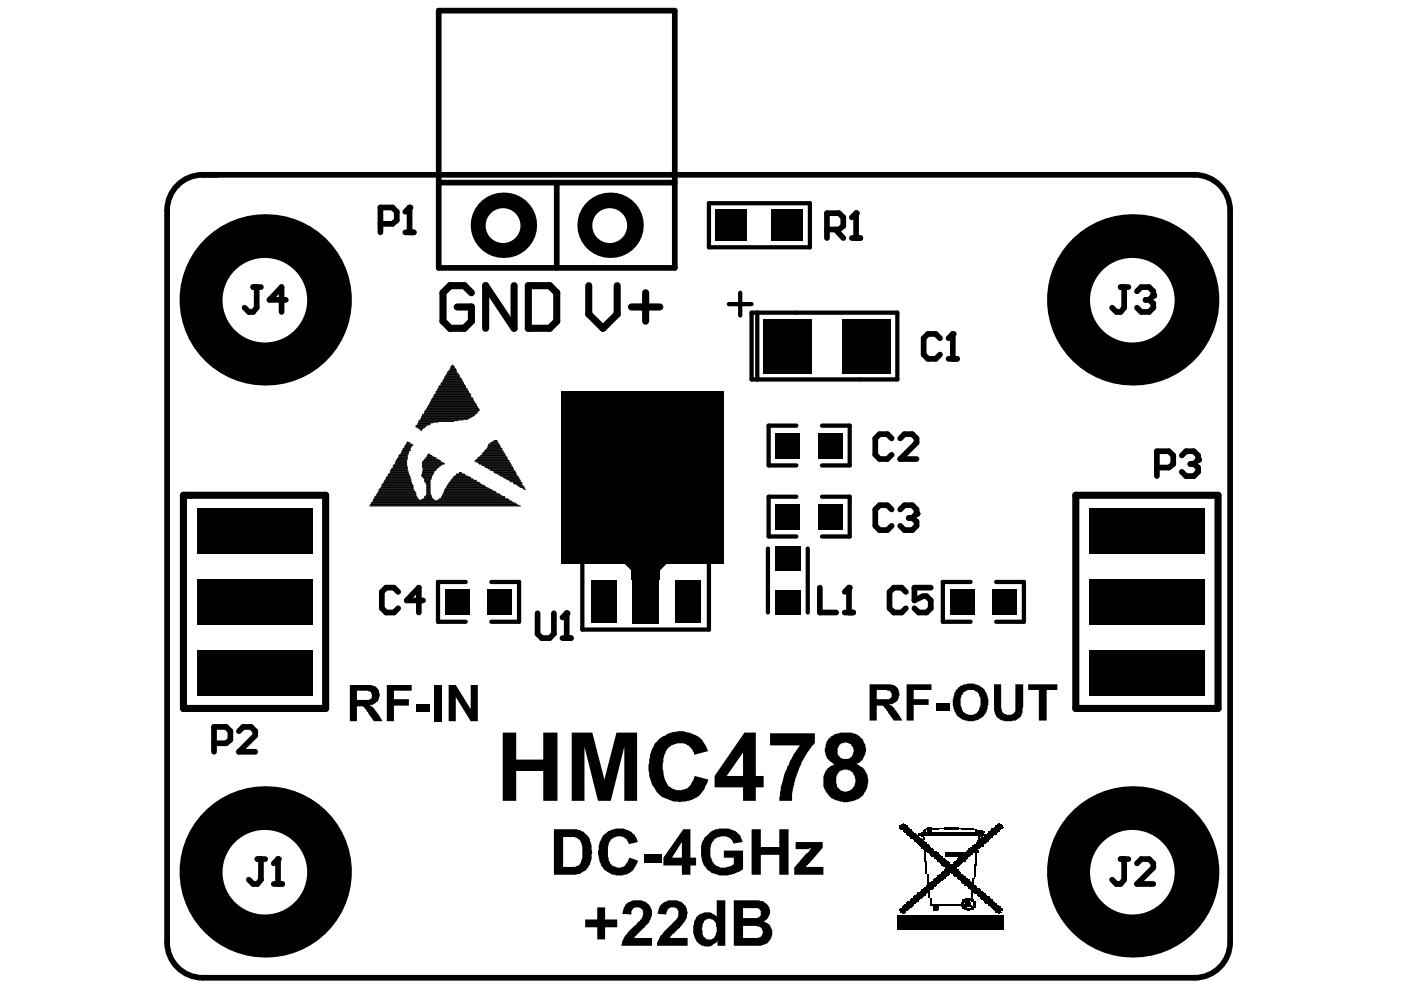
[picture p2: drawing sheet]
<svg xmlns="http://www.w3.org/2000/svg" width="297mm" height="210mm" viewBox="0 0 297 210" stroke-linecap="round" stroke-linejoin="round" font-family="sans-serif">
<path d="M37.3 39.7a7.5 7.5 0 0 1 5.7-2.6h210.3a7.5 7.5 0 0 1 7.5 7.5v155.2a7.5 7.5 0 0 1-7.5 7.5h-210.3a7.5 7.5 0 0 1-7.6-7.5v-155.2a7.5 7.5 0 0 1 1.9-4.9z" fill="none" stroke="#000" stroke-width="1.2"/>
<g fill="#fff">
<circle cx="181" cy="81.3" r=".98"/>
<circle cx="186.7" cy="81.3" r=".98"/>
<circle cx="186.6" cy="65.3" r=".98"/>
<circle cx="180.8" cy="65.3" r=".98"/>
<circle cx="191.2" cy="76.5" r=".98"/>
<circle cx="191.2" cy="70.7" r=".98"/>
<circle cx="182.2" cy="106.7" r=".98"/>
<circle cx="182.2" cy="91.7" r=".98"/>
<circle cx="182.2" cy="97.4" r=".98"/>
<circle cx="121.1" cy="107.9" r=".98"/>
<circle cx="128.7" cy="107.9" r=".98"/>
<circle cx="136.2" cy="107.9" r=".98"/>
<circle cx="143.7" cy="107.9" r=".98"/>
<circle cx="151.3" cy="107.9" r=".98"/>
<circle cx="151.3" cy="100.4" r=".98"/>
<circle cx="143.7" cy="100.4" r=".98"/>
<circle cx="136.2" cy="100.4" r=".98"/>
<circle cx="128.7" cy="100.4" r=".98"/>
<circle cx="121.1" cy="100.4" r=".98"/>
<circle cx="151.3" cy="92.9" r=".98"/>
<circle cx="143.7" cy="92.9" r=".98"/>
<circle cx="136.2" cy="92.9" r=".98"/>
<circle cx="128.7" cy="92.9" r=".98"/>
<circle cx="121.1" cy="92.9" r=".98"/>
<circle cx="151.3" cy="85.3" r=".98"/>
<circle cx="143.7" cy="85.3" r=".98"/>
<circle cx="136.2" cy="85.3" r=".98"/>
<circle cx="128.7" cy="85.3" r=".98"/>
<circle cx="121.1" cy="85.3" r=".98"/>
<circle cx="136.1" cy="140" r=".98"/>
<circle cx="166.2" cy="140" r=".98"/>
<circle cx="75.8" cy="140" r=".98"/>
<circle cx="83.3" cy="140" r=".98"/>
<circle cx="90.8" cy="140" r=".98"/>
<circle cx="98.4" cy="140" r=".98"/>
<circle cx="105.9" cy="140" r=".98"/>
<circle cx="113.4" cy="140" r=".98"/>
<circle cx="121" cy="140" r=".98"/>
<circle cx="128.5" cy="140" r=".98"/>
<circle cx="143.6" cy="140" r=".98"/>
<circle cx="151.1" cy="140" r=".98"/>
<circle cx="158.7" cy="140" r=".98"/>
<circle cx="173.7" cy="140" r=".98"/>
<circle cx="181.3" cy="140" r=".98"/>
<circle cx="188.8" cy="140" r=".98"/>
<circle cx="196.4" cy="140" r=".98"/>
<circle cx="203.9" cy="140" r=".98"/>
<circle cx="211.4" cy="140" r=".98"/>
<circle cx="234" cy="140" r=".98"/>
<circle cx="226.5" cy="140" r=".98"/>
<circle cx="219" cy="140" r=".98"/>
<circle cx="249.1" cy="140" r=".98"/>
<circle cx="241.6" cy="140" r=".98"/>
<circle cx="68.2" cy="140" r=".98"/>
<circle cx="60.7" cy="140" r=".98"/>
<circle cx="53.1" cy="140" r=".98"/>
<circle cx="45.6" cy="140" r=".98"/>
<circle cx="45.6" cy="115.6" r=".98"/>
<circle cx="53.1" cy="115.6" r=".98"/>
<circle cx="60.7" cy="115.6" r=".98"/>
<circle cx="68.2" cy="115.6" r=".98"/>
<circle cx="241.6" cy="115.6" r=".98"/>
<circle cx="249.1" cy="115.6" r=".98"/>
<circle cx="219" cy="115.6" r=".98"/>
<circle cx="226.5" cy="115.6" r=".98"/>
<circle cx="234" cy="115.6" r=".98"/>
<circle cx="211.4" cy="115.6" r=".98"/>
<circle cx="203.9" cy="115.6" r=".98"/>
<circle cx="196.4" cy="115.6" r=".98"/>
<circle cx="188.8" cy="115.6" r=".98"/>
<circle cx="181.3" cy="115.6" r=".98"/>
<circle cx="173.7" cy="115.6" r=".98"/>
<circle cx="151.1" cy="115.6" r=".98"/>
<circle cx="143.6" cy="115.6" r=".98"/>
<circle cx="136.1" cy="115.6" r=".98"/>
<circle cx="128.5" cy="115.6" r=".98"/>
<circle cx="121" cy="115.6" r=".98"/>
<circle cx="113.4" cy="115.6" r=".98"/>
<circle cx="105.9" cy="115.6" r=".98"/>
<circle cx="98.4" cy="115.6" r=".98"/>
<circle cx="90.8" cy="115.6" r=".98"/>
<circle cx="83.3" cy="115.6" r=".98"/>
<circle cx="75.8" cy="115.6" r=".98"/>
</g>
<g fill="#000">
<path d="M119.1 82.9h34.4v36.6h-34.4z" fill-rule="evenodd"/>
<path d="M131 102.1h11.8v16h-11.8z" fill-rule="evenodd"/>
<path d="M133.9 99.1l2.1 2.1-2.9 3.1-2.1-2.2z" fill-rule="evenodd"/>
<path d="M137.8 101.2l2.1-2.1 2.9 3-2.1 2.2z" fill-rule="evenodd"/>
<path d="M133.9 99.1h6v23.8h-6z" fill-rule="evenodd"/>
<path d="M134 121h5.6v11.3h-5.6z" fill-rule="evenodd"/>
<path d="M131 118.1l5.9-5.9 5.9 5.9-5.9 5.9z" fill-rule="evenodd"/>
</g>
<circle cx="47.3" cy="193.7" r="3.3" fill="#000"/>
<circle cx="47.3" cy="193.8" r="3.1" fill="#fff"/>
<circle cx="47.3" cy="72.5" r="3.3" fill="#000"/>
<circle cx="47.3" cy="72.5" r="3.1" fill="#fff"/>
<circle cx="56.2" cy="171.5" r="3.3" fill="#000"/>
<circle cx="56.2" cy="171.6" r="3.1" fill="#fff"/>
<circle cx="56.2" cy="50.2" r="3.3" fill="#000"/>
<circle cx="56.2" cy="50.3" r="3.1" fill="#fff"/>
<circle cx="240.2" cy="171.5" r="3.3" fill="#000"/>
<circle cx="240.1" cy="171.6" r="3.1" fill="#fff"/>
<circle cx="240.2" cy="50.2" r="3.3" fill="#000"/>
<circle cx="240.1" cy="50.3" r="3.1" fill="#fff"/>
<circle cx="249" cy="193.7" r="3.3" fill="#000"/>
<circle cx="249" cy="193.8" r="3.1" fill="#fff"/>
<circle cx="249" cy="72.5" r="3.3" fill="#000"/>
<circle cx="249" cy="72.5" r="3.1" fill="#fff"/>
<circle cx="47.3" cy="176" r="3.3" fill="#000"/>
<circle cx="47.3" cy="176" r="3.1" fill="#fff"/>
<circle cx="47.3" cy="54.7" r="3.3" fill="#000"/>
<circle cx="47.3" cy="54.8" r="3.1" fill="#fff"/>
<circle cx="56.2" cy="198.3" r="3.3" fill="#000"/>
<circle cx="56.2" cy="198.3" r="3.1" fill="#fff"/>
<circle cx="56.2" cy="77" r="3.3" fill="#000"/>
<circle cx="56.2" cy="77" r="3.1" fill="#fff"/>
<circle cx="69.6" cy="184.9" r="3.3" fill="#000"/>
<circle cx="69.5" cy="184.9" r="3" fill="#fff"/>
<circle cx="69.6" cy="63.6" r="3.3" fill="#000"/>
<circle cx="69.5" cy="63.7" r="3" fill="#fff"/>
<circle cx="226.7" cy="184.9" r="3.3" fill="#000"/>
<circle cx="226.7" cy="184.9" r="3" fill="#fff"/>
<circle cx="226.7" cy="63.6" r="3.3" fill="#000"/>
<circle cx="226.7" cy="63.7" r="3" fill="#fff"/>
<circle cx="240.2" cy="198.3" r="3.3" fill="#000"/>
<circle cx="240.1" cy="198.3" r="3.1" fill="#fff"/>
<circle cx="240.2" cy="77" r="3.3" fill="#000"/>
<circle cx="240.1" cy="77" r="3.1" fill="#fff"/>
<circle cx="249" cy="176" r="3.3" fill="#000"/>
<circle cx="249" cy="176" r="3.1" fill="#fff"/>
<circle cx="249" cy="54.7" r="3.3" fill="#000"/>
<circle cx="249" cy="54.8" r="3.1" fill="#fff"/>
<circle cx="65.1" cy="193.7" r="3.3" fill="#000"/>
<circle cx="65.1" cy="193.8" r="3.1" fill="#fff"/>
<circle cx="65.1" cy="72.5" r="3.3" fill="#000"/>
<circle cx="65.1" cy="72.5" r="3.1" fill="#fff"/>
<circle cx="231.3" cy="193.7" r="3.3" fill="#000"/>
<circle cx="231.2" cy="193.8" r="3.1" fill="#fff"/>
<circle cx="231.3" cy="72.5" r="3.3" fill="#000"/>
<circle cx="231.2" cy="72.5" r="3.1" fill="#fff"/>
<circle cx="42.8" cy="184.9" r="3.3" fill="#000"/>
<circle cx="42.8" cy="184.9" r="3" fill="#fff"/>
<circle cx="65.1" cy="176" r="3.3" fill="#000"/>
<circle cx="65.1" cy="176" r="3.1" fill="#fff"/>
<circle cx="42.8" cy="63.6" r="3.3" fill="#000"/>
<circle cx="42.8" cy="63.7" r="3" fill="#fff"/>
<circle cx="65.1" cy="54.7" r="3.3" fill="#000"/>
<circle cx="65.1" cy="54.8" r="3.1" fill="#fff"/>
<circle cx="253.6" cy="184.9" r="3.3" fill="#000"/>
<circle cx="253.4" cy="184.9" r="3" fill="#fff"/>
<circle cx="231.3" cy="176" r="3.3" fill="#000"/>
<circle cx="231.2" cy="176" r="3.1" fill="#fff"/>
<circle cx="253.6" cy="63.6" r="3.3" fill="#000"/>
<circle cx="253.4" cy="63.7" r="3" fill="#fff"/>
<circle cx="231.3" cy="54.7" r="3.3" fill="#000"/>
<circle cx="231.2" cy="54.8" r="3.1" fill="#fff"/>
<circle cx="106.7" cy="47.8" r="6.9" fill="#000"/>
<circle cx="106.7" cy="47.8" r="3.7" fill="#fff"/>
<circle cx="129.3" cy="47.8" r="6.9" fill="#000"/>
<circle cx="129.3" cy="47.8" r="3.7" fill="#fff"/>
<circle cx="240.2" cy="63.6" r="18.2" fill="#000"/>
<circle cx="240.1" cy="63.7" r="9" fill="#fff"/>
<circle cx="240.2" cy="184.9" r="18.2" fill="#000"/>
<circle cx="240.1" cy="184.9" r="9" fill="#fff"/>
<circle cx="56.2" cy="63.6" r="18.2" fill="#000"/>
<circle cx="56.2" cy="63.7" r="9" fill="#fff"/>
<circle cx="56.2" cy="184.9" r="18.2" fill="#000"/>
<circle cx="56.2" cy="184.9" r="9" fill="#fff"/>
<g fill="#000">
<path d="M151.7 44.4h6.7v6.7h-6.7z" fill-rule="evenodd"/>
<path d="M163.6 44.4h6.8v6.7h-6.8z" fill-rule="evenodd"/>
<path d="M161.9 67.6h10.3v11.5h-10.3z" fill-rule="evenodd"/>
<path d="M178.5 67.6h10.2v11.5h-10.2z" fill-rule="evenodd"/>
<path d="M164.5 91.8h5.1v5.4h-5.1z" fill-rule="evenodd"/>
<path d="M173.5 91.8h5.1v5.4h-5.1z" fill-rule="evenodd"/>
<path d="M41.8 107.7h24.4v9.7h-24.4z" fill-rule="evenodd"/>
<path d="M164.5 106.8h5.1v5.4h-5.1z" fill-rule="evenodd"/>
<path d="M173.5 106.8h5.1v5.4h-5.1z" fill-rule="evenodd"/>
<path d="M231 107.7h24.4v9.7h-24.4z" fill-rule="evenodd"/>
<path d="M41.8 122.8h24.4v9.6h-24.4z" fill-rule="evenodd"/>
<path d="M41.8 137.9h24.4v9.6h-24.4z" fill-rule="evenodd"/>
<path d="M94.4 124.9h5.1v5.4h-5.1z" fill-rule="evenodd"/>
<path d="M103.4 124.9h5.1v5.4h-5.1z" fill-rule="evenodd"/>
<path d="M125.3 123.1h5.4v9h-5.4z" fill-rule="evenodd"/>
<path d="M134.2 123.1h5.4v9h-5.4z" fill-rule="evenodd"/>
<path d="M143.1 123.1h5.4v9h-5.4z" fill-rule="evenodd"/>
<path d="M164.3 115.9h5.5v5.2h-5.5z" fill-rule="evenodd"/>
<path d="M164.3 125h5.5v5.3h-5.5z" fill-rule="evenodd"/>
<path d="M201.4 124.9h5.1v5.4h-5.1z" fill-rule="evenodd"/>
<path d="M210.5 124.9h5.1v5.4h-5.1z" fill-rule="evenodd"/>
<path d="M231 122.8h24.4v9.6h-24.4z" fill-rule="evenodd"/>
<path d="M231 137.9h24.4v9.6h-24.4z" fill-rule="evenodd"/>
</g>
<g fill="#000">
<path d="M82 145.2h5.3v1.2h-3.8v1.8h3.2v1.4h-3.2v3.3h-1.5zM88.3 149.3h2.9v1.5h-2.9zM92.1 145.2h1.5v7.7h-1.5zM95.1 145.2h1.5l3.2 5.2v-5.2h1.5v7.7h-1.5l-3.2-5.1v5.1h-1.5zM163.3 155.5h9.5v2.1h-.2l-.3 .4a18 18 0 0 0-3.5 6.5l-.4 1.5a10.2 10.2 0 0 0-.5 3.8h-2.7v-.3a21.6 21.6 0 0 1 2.6-8.6l1.8-2.9h-6.3zM192.2 145.1h5.3v1.2h-3.8v1.9h3.2v1.3h-3.2v3.3h-1.5zM198.5 149.2h2.9v1.5h-2.9zM210.8 145.1h1.5v5.1l.3 .9a2.07 2.07 0 0 0 2.4 .2 2.47 2.47 0 0 0 .3-1.8v-4.4h1.6v4.8l-.1 .6a2.07 2.07 0 0 1-1.8 2.3h-.2a3.2 3.2 0 0 1-3.3-.6l-.6-.9v-.5h-.1zM218 145.1h6.2v1.2h-2.3v6.5h-1.6v-6.5h-2.3zM106.6 155.3h2.8v5.8h5.8v-5.8h3v14.5h-3v-6.3h-5.8v6.3h-2.8zM121.2 155.3h4.4l2.5 10 2.6-10h4.4v14.5h-2.7v-11.5l-2.9 11.5h-2.7l-2.9-11.5v11.5h-2.7zM139 157.4l.4-.3a2.29 2.29 0 0 1 1.7-1.2 5.3 5.3 0 0 1 3.5-.9h.4l.2 .2a5.5 5.5 0 0 1 5 4l-3.1 .8a2.88 2.88 0 0 0-3.4-2.4 3 3 0 0 0-2.6 1.8l-.1 .5a7.9 7.9 0 0 0 .6 6.6 3.2 3.2 0 0 0 4.9-.3l.8-1.7 2.9 .8-.5 1.2a5 5 0 0 1-5.1 3.4l-.5 .2-.3-.2a6.7 6.7 0 0 1-3.7-1.2 3.6 3.6 0 0 1-1.4-1.8 7.5 7.5 0 0 1-1.2-4.5l.1-.6a7.9 7.9 0 0 1 1.4-4.4z"/>
<path d="M190.6 175.4h1.8zM190.6 175.1h1.8v.3h-1.8zM190.9 175.1h1.2zM191.2 174.8h.9v.3h-.9zM191.2 174.8h.6zM191.5 176h1.8v.3h-1.8zM191.5 174.5v.3zM191.8 176.3h1.8v.3h-1.8zM192.7 177.2h1.8zM193 177.5h1.8zM193.6 177.8h1.8v.3h-1.8zM194.2 178.4h1.8v.3h-1.8z"/>
<path d="M194.8 176.9h.3v.3h-.3zM194.8 176.9h.3zM194.8 179h1.8zM195.1 179.3h1.8zM195.4 177.2h.6v.3h-.6zM195.7 177.8h.3v.3h-.3zM195.7 177.8h.3zM195.7 177.5h.3v.3h-.3zM195.7 177.5h.3zM195.7 176.3h.3v.3h-.3zM195.7 176.3h.3zM195.7 176h.6v.3h-.6z"/>
<path d="M196 176h1.5zM196.6 176.3h.9v.3h-.9zM196.6 176.3h.9zM196.6 176h.9v.3h-.9zM196.6 175.4h.9v.3h-.9zM196.6 175.4h.9zM205.6 179.9h1.8zM205.6 176h1.5zM206.8 176h1.5v.3h-1.5zM206.8 176.9h1.8zM207.1 176.3h1.2zM207.1 176.9h1.5v.3h-1.5z"/>
<path d="M207.1 176.3h1.5v.3h-1.5zM207.4 177.8h.3v.3h-.3zM207.4 177.8h.3zM207.4 177.5h.3v.3h-.3zM207.4 177.5h.3zM207.4 177.2h.9v.3h-.9zM208.6 177.2h1.9v.3h-1.9zM208.9 176.9h1.9v.3h-1.9zM209.6 176.6h1.8zM209.9 176.3h1.8zM210.8 175.4h1.8v.3h-1.8zM211.1 175.1h1.5v.3h-1.5z"/>
<path d="M211.1 175.1h1.2zM211.4 174.8h.9v.3h-.9zM211.4 174.8h.6zM211.7 174.5h.3v.3h-.3zM124.1 195h2.5v-2.6h1.7v2.6h2.6v1.6h-2.6v2.6h-1.7v-2.6h-2.5zM127.8 177.2l.3-.2v-.1a4.6 4.6 0 0 1 6.1-.2 .8 .8 0 0 1 .6 .8l.4 1-1.9 .5v-.2a2.19 2.19 0 0 0-3.5-1l-.1 .1a3.8 3.8 0 0 0-.8 3.2v.4a3.4 3.4 0 0 0 1.1 2.2h.3a1.99 1.99 0 0 0 2.8-1.1l.3-.8 1.8 .6a4 4 0 0 1-5.9 2.8 4.1 4.1 0 0 1-2.4-3.7 6.3 6.3 0 0 1 .9-4.3zM136.7 181.1h3.7v1.8h-3.7zM132.5 191.9a3.7 3.7 0 0 1 4.7-.4 2.93 2.93 0 0 1 .3 4.2l-3 3.2h3.7v1.6h-6.4l.1-.6a6.6 6.6 0 0 1 2.3-3.3l.6-.4 .6-.8a2.3 2.3 0 0 0 .9-2.4 1.29 1.29 0 0 0-1.5-.6 1.29 1.29 0 0 0-.9 1.2v.3l-2-.2zM139.9 192.1l.2-.2a3.7 3.7 0 0 1 4.6-.4 2.28 2.28 0 0 1 .9 1.6l.2 .2v.4l-.2 .2a4.1 4.1 0 0 1-1.8 3l-1.3 1.2-.5 .8h3.8v1.6h-6.5v-.6l.8-1.6 2.2-2.1 .3-.5a2.32 2.32 0 0 0 1.1-2.9 1.37 1.37 0 0 0-1.5-.4 1.37 1.37 0 0 0-.9 1.2v.3l-1.9-.2v-.4zM149.4 177.5l.3-.2a4.8 4.8 0 0 1 5.1-1.5 3.3 3.3 0 0 1 2.6 2.7l-2 .3a1.98 1.98 0 0 0-2.5-1.5 2.37 2.37 0 0 0-1.5 .9 1.21 1.21 0 0 0-.6 1.2 4.5 4.5 0 0 0 .6 3.8 2.88 2.88 0 0 0 3 .6h.1v-.1h.5l.6-.5v-1.4h-2.1v-1.5h4v3.8a3.7 3.7 0 0 1-2.1 1.2 4.4 4.4 0 0 1-2.4 .3h-.3a4.7 4.7 0 0 1-4.1-5.1v-.2a3.4 3.4 0 0 1 .8-2.7zM159.3 175.8h2v3.8h3.9v-3.8h2v9.7h-2v-4.3h-3.9v4.3h-2zM168.7 178.5h5.7v1.2l-3.6 4.1h3.8v1.7h-6.2v-1.5l3.6-4.1h-.4l-.2 .1h-2.7z"/>
<path d="M190.6 192.8h1.8v.3h-1.8zM190.9 193.1h1.2v.3h-1.2zM190.9 193.1h1.5zM190.9 192.5h1.8v.3h-1.8zM191.2 193.4h.6v.3h-.6zM191.2 193.4h.9zM191.8 191.9h1.8zM192.1 191.6h1.8zM193 190.7h1.8v.3h-1.8zM193.3 190.4h1.8v.3h-1.8zM193.9 190.1h1.8zM194.2 189.8h1.8z"/>
<path d="M195.4 188.6h1.8v.3h-1.8zM196 182.3h.3v.3h-.3zM196 182.3h.3zM196 182h.3v.3h-.3zM196 182h.3zM196 181.7h.3v.3h-.3zM196 181.7h.3zM196 181.4h.3v.3h-.3zM196 181.4h.3zM196 181.1h.3v.3h-.3zM196 181.1h.3zM196 180.8h.3v.3h-.3z"/>
<path d="M196 180.8h.3zM196 180.5h.3v.3h-.3zM196 180.5h.3zM196.3 188h1.8zM196.3 185h.3v.3h-.3zM196.3 185h.3zM196.3 184.7h.3zM196.3 184.4h.3v.3h-.3zM196.3 184.4h.3zM196.3 184.1h.3v.3h-.3zM196.3 184.1h.3zM196.3 183.8h.3v.3h-.3z"/>
<path d="M196.3 183.8h.3zM196.3 183.5h.3v.3h-.3zM196.3 183.5h.3zM196.3 183.2h.3v.3h-.3zM196.3 183.2h.3zM196.3 182.9h.3v.3h-.3zM196.3 182.9h.3zM196.3 182.6h.3v.3h-.3zM196.3 182.6h.3zM196.3 184.7h.3v.3h-.3zM196.6 187.7h1.8zM196.6 186.8h.3v.3h-.3z"/>
<path d="M196.6 186.8h.3zM196.6 186.5h.3v.3h-.3zM196.6 186.5h.3zM196.6 186.2h.3v.3h-.3zM196.6 186.2h.3zM196.6 185.9h.3v.3h-.3zM196.6 185.9h.3zM196.6 185.6h.3v.3h-.3zM196.6 185.6h.3zM196.6 185.3h.3v.3h-.3zM196.6 185.3h.3zM196.6 187.1h.3z"/>
<path d="M196.9 190.1h.3v.3h-.3zM196.9 190.1h.3zM196.9 189.8h.3v.3h-.3zM196.9 189.8h.3zM196.9 189.5h.3v.3h-.3zM196.9 189.5h.3zM196.9 189.2h.3v.3h-.3zM197.2 191.6h.3zM197.2 191.3h.3v.3h-.3zM197.2 191.3h.3zM197.2 191h.3v.3h-.3zM197.2 191h.3z"/>
<path d="M197.2 190.7h.3v.3h-.3zM197.2 190.7h.3zM197.2 190.4h.3v.3h-.3zM197.2 181.1h1.8zM197.5 186.8h1.8v.3h-1.8zM197.5 181.4h1.8zM197.8 192.8h.9v.3h-.9zM197.8 192.8h1.2zM197.8 192.5h1.2v.3h-1.2zM197.8 192.5h1.2zM197.8 192.2h1.2v.3h-1.2zM197.8 192.2h1.2z"/>
<path d="M197.8 191.9h1.2v.3h-1.2zM198.1 181.7h1.8v.3h-1.8zM198.4 182h1.8v.3h-1.8zM198.7 185.9h1.8zM199.3 182.9h1.8zM199.6 185h1.8v.3h-1.8zM199.6 183.2h1.8zM202 182.9h1.8v.3h-1.8zM202.3 182.6h1.8v.3h-1.8zM202.9 185.9h1.8v.3h-1.8zM202.9 182.3h1.8zM203.2 182h1.8z"/>
<path d="M203.8 191.9h.9v.3h-.9zM203.8 191.6h.6zM203.8 191.3h.6v.3h-.6zM203.8 191.3h.9zM203.8 186.8h1.8zM204.1 192.2h.9v.3h-.9zM204.1 192.2h.6zM204.1 191h.6v.3h-.6zM204.1 191h.9zM204.1 187.1h1.8zM204.7 192.8h1.5zM204.7 191.9h1.2z"/>
<path d="M204.7 191.6h1.2v.3h-1.2zM204.7 191.6h1.2zM204.7 191.3h1.2v.3h-1.2zM204.7 191.3h1.2zM204.7 190.4h1.5v.3h-1.5zM205 192.8h.6v.3h-.6zM205 192.2h.6zM205 191.9h.9v.3h-.9zM205 191h.6v.3h-.6zM205 190.4h1.2zM205 187.7h1.8v.3h-1.8zM205.3 188h1.8v.3h-1.8z"/>
<path d="M205.9 192.2h.9v.3h-.9zM205.9 191h.9zM205.9 190.1h.3v.3h-.3zM205.9 190.1h.3zM205.9 189.8h.3v.3h-.3zM205.9 189.8h.3zM205.9 189.5h.3v.3h-.3zM205.9 189.5h.3zM205.9 189.2h.3v.3h-.3zM205.9 189.2h.3zM206.2 192.2h.6zM206.2 191.9h.6v.3h-.6z"/>
<path d="M206.2 191.9h.6zM206.2 191.6h.6v.3h-.6zM206.2 191.6h.6zM206.2 191.3h.6v.3h-.6zM206.2 191.3h.6zM206.2 191h.6v.3h-.6zM206.2 186.8h.3v.3h-.3zM206.2 186.8h.3zM206.2 186.5h.3v.3h-.3zM206.2 186.5h.3zM206.2 186.2h.3v.3h-.3zM206.2 186.2h.3z"/>
<path d="M206.2 187.1h.3zM206.5 185.9v.3zM206.5 185.9h.3zM206.5 185.6h.3v.3h-.3zM206.5 185.6h.3zM206.5 185.3h.3v.3h-.3zM206.5 185.3h.3zM206.5 185h.3v.3h-.3zM206.5 185h.3zM206.5 184.7h.3zM206.5 184.4h.3v.3h-.3zM206.5 184.4h.3z"/>
<path d="M206.5 184.1h.3v.3h-.3zM206.5 184.1h.3zM206.5 183.8h.3v.3h-.3zM206.5 183.8h.3zM206.5 183.5h.3v.3h-.3zM206.5 183.5h.6zM206.5 183.2h.6v.3h-.6zM206.5 184.7h.3v.3h-.3zM206.8 183.2h.3zM206.8 182.9h.3v.3h-.3zM206.8 182.9h.3zM206.8 182.6h.3v.3h-.3z"/>
<path d="M206.8 182.6h.3zM206.8 182.3h.3v.3h-.3zM206.8 182.3h.3zM206.8 182h.3v.3h-.3zM206.8 182h.3zM206.8 181.7h.3v.3h-.3zM206.8 181.7h.3zM206.8 181.4h.3v.3h-.3zM206.8 181.4h.3zM206.8 181.1h.3v.3h-.3zM206.8 181.1h.3zM206.8 180.8h.3v.3h-.3z"/>
<path d="M207.1 180.8h.3zM207.1 180.5h.3v.3h-.3zM207.1 180.5h.3zM207.1 189.5h1.8v.3h-1.8zM207.4 189.8h1.9v.3h-1.9zM208.3 190.7h1.9zM208.6 191h1.9zM209.6 191.6h1.8v.3h-1.8zM209.9 191.9h1.8v.3h-1.8zM210.5 192.5h1.8zM210.8 192.8h1.8v.3h-1.8zM210.8 192.8h1.8z"/>
<path d="M211.1 193.1h1.2v.3h-1.2zM211.1 193.1h1.5zM211.4 193.4h.9zM211.7 193.7h.3zM211.7 193.4h.3v.3h-.3z"/>
<path d="M74.2 145.2h3.3a2.64 2.64 0 0 1 2.9 1.2v.3a2.01 2.01 0 0 1-1 2.5l-.4 .3h-.6l1 .9 1.7 2.5h-1.8l-2-2.8-.4-.3h-1.2v3.1h-1.5zM75.7 146.4v2h1.5a1.31 1.31 0 0 0 1.5-.5h.1v-.1a1.07 1.07 0 0 0-.4-1.2h-.3v-.2z"/>
<path d="M184.4 145.1h3.3a2.64 2.64 0 0 1 2.9 1.2l.1 1.2-.3 .7a1.03 1.03 0 0 1-.9 .8v.2l-.3 .1h-.6v.2a3.3 3.3 0 0 1 1.7 1.6l1 1.7h-1.8l-2.1-3-.3-.2h-1.2v3.2h-1.5zM185.9 146.3v1.9h1.5a1.31 1.31 0 0 0 1.5-.4h.1v-.2a.95 .95 0 0 0-.6-1.2l-.4-.1z"/>
<path d="M203.1 145.8l.3-.1a4 4 0 0 1 4.2-.3 3.7 3.7 0 0 1 1.8 4.4 2.96 2.96 0 0 1-2.3 2.8l-.4 .2a2.2 2.2 0 0 1-1.7 0 3.1 3.1 0 0 1-2.8-2.9l-.2-.3v-1.4l.3-1.3h.2zM204.3 146.7v.2a3.6 3.6 0 0 0-.3 3.6l.1 .2a1.95 1.95 0 0 0 1.9 .9 1.95 1.95 0 0 0 1.6-1.2 3.9 3.9 0 0 0-.3-3.7 2.74 2.74 0 0 0-3 0z"/>
<path d="M117.4 175.8h3.8a2.74 2.74 0 0 1 2.1 .5h.3l.5 .4a2.53 2.53 0 0 1 1 1.8h.2l.1 .8a7.5 7.5 0 0 1-.7 4.7 3.9 3.9 0 0 1-3.6 1.5h-3.7zM119.4 177.5v6.3h1.7a1.84 1.84 0 0 0 2.2-1.7l.2-.4a5.4 5.4 0 0 0-.6-3.6 2.94 2.94 0 0 0-2.6-.6z"/>
<path d="M157.8 155.3h2.5v9.2h1.6v2.4h-1.6v2.9h-2.8v-2.9h-6v-2.4zM157.5 159.5l-3.4 5h3.4z"/>
<path d="M175.6 156.7a4.4 4.4 0 0 1 3.8-1.4 4.4 4.4 0 0 1 2.9 .8l.7 .9a3.6 3.6 0 0 1 .6 2.4l-.1 .1a2.61 2.61 0 0 1-2 2.5 3.8 3.8 0 0 1 2.4 4.5 4.4 4.4 0 0 1-1.8 2.8l-1.6 .6a2.51 2.51 0 0 1-1.9 0 4.3 4.3 0 0 1-3.7-2.5 4.3 4.3 0 0 1 .6-4.5l1.5-.9h-.2a3.4 3.4 0 0 1-1.9-2.6l.1-1.4zM177.9 158a1.88 1.88 0 0 0-.3 1.7v.2a1.77 1.77 0 0 0 2.2 1 1.77 1.77 0 0 0 1.2-2.1 1.77 1.77 0 0 0-2.1-1.4l-.1 .2a.72 .72 0 0 0-.9 .4zM177.9 163.6a2.94 2.94 0 0 0 .3 3.9 2.11 2.11 0 0 0 3.2-1.6v-.5a2.15 2.15 0 0 0-1.2-2 2.15 2.15 0 0 0-2.3 .2z"/>
<path d="M144.9 175.8h1.5v6h1.2v1.7h-1.2v2h-1.8v-2h-3.9v-1.7zM144.6 178.5l-2.1 3.3h2.1z"/>
<path d="M155.6 190.9h5.4l.3 .1a.57 .57 0 0 1 .8 .3h.1v.2a2.14 2.14 0 0 1-.1 3.8l-.2 .1a2.48 2.48 0 0 1 1.1 4.2 2.62 2.62 0 0 1-1.8 .9h-5.6zM157.5 192.5v2.2h2.2a1.41 1.41 0 0 0 1.6-.7v-.1a1.07 1.07 0 0 0-.9-1.4zM157.5 196.3v2.6h2.3a1.56 1.56 0 0 0 2-1.2l-.3-.9-.5-.3h-.4v-.2z"/>
<path d="M147.6 194.5l.3-.1 .1-.4a2.96 2.96 0 0 1 4 .4v-3.5h1.8v9.6h-1.7v-1l-.1 .1a2.38 2.38 0 0 1-2.8 .9h-.4a3.4 3.4 0 0 1-1.8-3.1v-1.2zM149.2 195.3l-.4 1.6 .1 .6a1.28 1.28 0 0 0 .7 1.4 .57 .57 0 0 0 .7 .3l.2 .1v-.1a1.28 1.28 0 0 0 1.3-1.4l.2-.3v-.9l-.2-.1a1.16 1.16 0 0 0-.9-1.5 1.37 1.37 0 0 0-1.7 .3z"/>
<circle cx="86.8" cy="44" r=".6"/>
<circle cx="181.5" cy="45.2" r=".6"/>
<circle cx="202" cy="70.8" r=".6"/>
<circle cx="244.5" cy="62.7" r=".6"/>
<circle cx="254" cy="97.5" r=".6"/>
<circle cx="194.3" cy="108.9" r=".6"/>
<circle cx="120.2" cy="130" r=".6"/>
<circle cx="180" cy="124.6" r=".6"/>
<circle cx="58.9" cy="182.1" r=".6"/>
</g>
<g fill="none" stroke="#000" stroke-width=".21">
<path d="M94.4 79.9h3M94.5 79.5h2.9M94.5 79.7h2.9M94.7 79.4h2.5M94.8 78.9h2M94.8 79.1h2.3M94.8 79.2h2.3M95 78.8h1.8M95.1 78.6h1.7M95.3 78.5h1.5M95.4 78.2h1.2M95.4 78.3h1.2"/>
<path d="M95.6 77.7h.7M95.6 77.9h.7M95.6 78h.7M95.7 77.6h.5M95.9 77.4h.1M82.8 99.7h3.6M82.8 99.9h3.7M82.9 99.6h3.5M83.1 99.3h3.3M83.1 99.4h3.3M83.4 98.7h2.8M83.4 98.8h2.8"/>
<path d="M83.4 99h3M83.4 99.1h3M83.5 98.5h2.7M83.8 98.1h2.4M83.8 98.2h2.4M83.8 98.4h2.4M84 97.6h2.2M84 97.8h2.2M84 97.9h2.2M84.1 97.5h2.1M84.3 97.2h2.1M84.3 97.3h2.1"/>
<path d="M84.4 97h2M84.6 96.6h1.8M84.6 96.7h1.8M84.6 96.9h1.8M84.7 96.4h1.8M84.9 96.3h1.6M85 96.1h1.5M85.2 95.7h1.5M85.2 95.8h1.5M85.2 96h1.5M85.3 95.4h1.7M85.3 95.5h1.7"/>
<path d="M85.5 95.1h1.5M85.5 95.2h1.5M85.8 94.6h1.5M85.8 94.8h1.3M85.8 94.9h1.3M85.9 94.5h1.5M86.1 94.2h1.2M86.1 94.3h1.5M86.2 93.9h.6M86.2 94h.8M86.4 93.7h.1M88.2 90.2h2.3"/>
<path d="M88.2 90.4h2.1M88.2 90.5h2M88.5 89.9h2.7M88.5 90.1h2.6M88.5 90.7h1.5M88.6 89.6h3.2M88.6 89.8h2.6M88.8 90.8h.9M88.8 89.2h8.3M88.8 89.3h7.4M88.8 89.5h4.1M88.9 91h.6"/>
<path d="M89.1 88.9h10.1M89.1 89h9M89.2 91.2h.2M89.2 91.3h.2M89.2 88.7h10.1M89.4 88.6h10.4M89.4 88.3h10.9M89.4 88.4h10.6M89.5 97.9h4M89.5 98.1h4.4M89.5 98.2h4.7M89.5 98.4h4.7"/>
<path d="M89.5 98.5h4.3M89.5 98.7h4M89.5 98.8h3.8M89.5 99h3.5M89.5 99.1h3.5M89.5 99.9h2.6M89.5 87.8h11.2M89.5 88h11.2M89.5 88.1h11.1M89.7 97.8h3.8M89.7 99.3h3M89.7 99.4h2.9"/>
<path d="M89.7 99.6h2.7M89.7 99.7h2.7M89.9 97.6h3.4M90 97.3h2.7M90 97.5h3M90 87.2h11.3M90 87.4h11.3M90 87.5h11.2M90 87.7h11M90.2 87.1h11.4M90.3 97h2.1M90.3 97.2h2.1"/>
<path d="M90.3 86.9h11.3M90.5 96.9h1.5M90.5 86.6h11M90.5 86.8h11.1M90.6 96.6h.9M90.6 96.7h1.1M90.6 86.3h10.7M90.6 86.5h10.7M90.8 96.3h.3M90.8 96.4h.4M90.8 86h10.2M90.8 86.2h10.4"/>
<path d="M90.9 85.9h10.1M91.1 85.6h9.8M91.1 85.7h9.9M91.2 85.3h9.4M91.2 85.4h9.5M91.4 85h9M91.4 85.1h9.2M91.5 84.7h8.8M91.5 84.8h8.9M91.7 84.5h8.6M91.8 84.2h8.2M91.8 84.4h8.5"/>
<path d="M92 83.9h7.8M92 84.1h7.8M92.1 83.6h7.7M92.1 83.8h7.7M92.4 83h6.9M92.4 83.2h6.9M92.4 83.3h7.1M92.4 83.5h7.3M92.7 82.6h6.3M92.7 82.7h6.5M92.7 82.9h6.5M92.9 82.4h6.1"/>
<path d="M93 82h5.7M93 82.1h5.7M93 82.3h5.7M93.2 81.8h5.4M93.5 81.4h4.8M93.5 81.5h4.9M93.5 81.7h5.1M93.6 81.1h4.7M93.6 81.2h4.7M93.9 80.6h4.1M93.9 80.8h4.1M93.9 80.9h4.1"/>
<path d="M94.1 80.5h3.7M94.2 80h3.3M94.2 80.2h3.5M94.2 80.3h3.6M100.7 97.6h7.2M100.7 97.8h7.2M100.9 97.9h7M101 97.5h6.6M101.2 97.3h6.4M101.3 97h6.2M101.3 97.2h6.2M101.3 98.1h6.8"/>
<path d="M101.5 98.2h6.7M101.6 96.9h5.9M101.6 98.4h6.6M101.8 96.7h5.4M101.9 96.6h5.3M102.1 98.5h6.3M102.2 96.1h4.8M102.2 96.3h4.8M102.2 96.4h4.8M102.2 98.7h6.2M102.5 96h4.2M102.7 95.7h4"/>
<path d="M102.7 95.8h4M102.7 98.8h5.7M102.8 95.5h3.6M102.8 99h5.9M103 95.4h3.4M103 99.1h5.7M103.1 95.2h3.3M103.3 95.1h3.1M103.4 94.6h2.6M103.4 94.8h2.7M103.4 94.9h2.7M103.4 99.3h5.4"/>
<path d="M103.6 94.2h2.2M103.6 94.3h2.2M103.6 94.5h2.4M103.6 99.4h5.2M104 93.9h1.5M104 94h1.7M104 99.6h4.8M104 99.7h5M104.3 93.7h1.2M104.6 99.9h4.5M104.6 93.6h.8M104.8 93.4h.6"/>
<path d="M78.4 107.3h32M78.5 107h31.1M78.5 107.1h31.6M78.7 106.7h30.6M78.7 106.8h30.7M78.8 106.5h30M79 106.4h29.5M79.1 105.9h9.7M79.1 106.1h13.2M79.1 106.2h29.3M79.3 105.8h9.3M79.4 105.3h8.9"/>
<path d="M79.4 105.5h9.1M79.4 105.6h9.1M79.8 105h8.4M79.8 105.2h8.4M79.9 104.7h8.3M79.9 104.9h8.3M80.1 104.6h8.1M80.2 104.3h7.8M80.2 104.4h7.8M80.4 103.8h7.3M80.4 104h7.3M80.4 104.1h7.5"/>
<path d="M80.5 103.7h7.1M80.7 103.5h6.9M80.8 103.4h6.8M81 102.9h6.6M81 103.1h6.6M81 103.2h6.6M81 102.8h6.4M81.1 102.6h6.2M81.3 102.4h6M81.4 102.1h5.7M81.4 102.3h5.9M81.6 101.8h5.5"/>
<path d="M81.6 102h5.5M81.7 101.7h5.4M81.9 101.2h5.1M81.9 101.4h5.1M81.9 101.5h5.1M82 101.1h5M82.2 100.9h4.6M82.3 100.5h4.4M82.3 100.6h4.4M82.3 100.8h4.5M82.6 100.3h4.1M82.8 100h3.7"/>
<path d="M82.8 100.2h3.7M89.4 100.6h2.4M89.4 100.8h2.3M89.4 100.9h2.1M89.4 105.9h2.6M89.5 100h2.5M89.5 100.2h2.5M89.5 100.3h2.5M89.5 100.5h2.3M89.5 101.1h2M89.7 101.2h1.8M89.7 105.8h2.1"/>
<path d="M89.9 101.4h1.6M90 101.5h1.4M90 101.7h1.4M90 101.8h1.2M90 102h1.2M90 102.1h1.2M90 105.3h1.5M90 105.5h1.5M90 105.6h1.7M90.3 102.3h.9M90.3 102.4h.9M90.3 102.6h.9"/>
<path d="M90.3 105h1.1M90.3 105.2h1.2M90.5 102.9h.7M90.5 103.1h.7M90.5 103.2h.7M90.5 103.4h.7M90.5 103.5h.7M90.5 103.7h.7M90.5 103.8h.7M90.5 104h.7M90.5 104.1h.7M90.5 104.3h.7"/>
<path d="M90.5 104.4h.7M90.5 104.6h.7M90.5 104.7h.7M90.5 104.9h.9M90.5 102.8h.7M92.7 106.1h15.2M93 105.9h14.9M93.2 105.8h14.4M93.5 105.6h13.5M93.6 105.3h13.4M93.6 105.5h13.4M93.8 105h12.5"/>
<path d="M93.8 105.2h12.6M93.9 104.7h11.9M93.9 104.9h12.1M94.1 104.4h11.1M94.1 104.6h11.1M94.2 104h10.3M94.2 104.1h10.4M94.2 104.3h10.9M94.4 103.7h9.5M94.4 103.8h9.8M94.5 103.5h9.1M94.7 103.2h8.3"/>
<path d="M94.7 103.4h8.6M94.8 102.9h7.9M94.8 103.1h8M95 102.8h7.2M95.1 102.4h6.7M95.1 102.6h6.8M95.3 102.3h6.3M95.4 102.1h5.8M95.6 101.8h5.4M95.6 102h5.4M95.7 101.7h4.7M95.9 101.4h3.9"/>
<path d="M95.9 101.5h4.4M96.2 101.1h3.3M96.2 101.2h3.6M96.3 100.9h2.9M96.6 100.8h2.1M96.8 100.5h1.6M96.8 100.6h1.8M97.4 100.2h.4M97.4 100.3h.4M104.6 100h4.7M104.8 100.2h4.5M105.1 100.3h4.3"/>
<path d="M105.5 100.5h3.9M105.7 100.6h3.7M106 100.8h3.6M106.1 100.9h3.7M106.6 101.1h3.3M106.7 101.2h3.2M107 101.4h3.1M107.3 101.5h2.8M107.5 101.7h2.7M107.9 101.8h2.5M108.1 102h2.3M108.2 102.1h2.2"/>
<path d="M108.8 102.3h1.9M108.8 102.4h1.9M109 102.6h1.7M109.4 102.8h1.3M109.8 102.9h1M109.9 103.1h1.1M110.1 103.2h1M110.4 103.4h.7M110.8 103.5h.5M111 103.7h.3M111.3 103.8h.1M190.9 175.7h2.1"/>
<path d="M191.2 176h2.1M191.5 176.3h2.1M191.8 176.6h2.1M192.1 176.9h2.1M193.3 177.8h2.1M193.6 178.1h2.4M193.9 178.4h2.1M194.2 178.7h2.1M194.8 177.2h13.5M195.4 176.6h13.2M195.4 179.6h2.1M195.7 179.9h2.1"/>
<path d="M196.6 175.7h3.9M200.2 176h3M202.9 175.7h2.7M205.9 179.6h2.1M206.2 179.3h2.4M206.5 179h2.1M206.8 178.7h2.1M207.1 178.4h2.2M207.4 178.1h2.2M208 177.8h2.2M208.3 177.5h2.2M208.6 177.2h2.2"/>
<path d="M208.9 176.9h2.2M210.2 176h2.1M210.5 175.7h2.1M210.8 175.4h2.1M190.3 196.8h22.6M190.3 196.5h22.6M190.3 196.2h22.6M190.3 195.9h22.6M190.3 195.6h22.6M190.3 195.3h22.6M190.3 195h22.6M190.3 194.7h22.6"/>
<path d="M190.3 194.4h22.6M190.6 192.8h2.1M190.9 192.5h2.1M191.2 192.2h2.1M192.4 191.3h2.1M192.7 191h2.1M193 190.7h2.1M193.3 190.4h2.1M194.5 189.5h2.1M194.8 189.2h2.4M195.1 188.9h2.1M195.4 188.6h2.1"/>
<path d="M195.7 188.3h2.1M196 180.2h2.1M196.3 180.5h2.1M196.6 187.4h2.4M196.6 180.8h2.1M197.2 187.1h2.1M197.5 191.9h6.9M197.5 186.8h2.1M197.8 186.5h2.1M197.8 181.7h2.1M198.1 186.2h2.1M198.1 182h2.1"/>
<path d="M198.4 182.3h2.1M198.7 182.6h2.1M199 185.6h2.1M199.3 185.3h2.1M199.6 185h3.9M199.9 184.7h3.3M199.9 183.5h3.6M200.2 184.4h2.7M200.2 183.8h2.7M200.5 184.1h2.1M200.5 181.4h5.4M200.5 181.1h5.7"/>
<path d="M201.7 183.2h2.1M202 185.3h2.1M202 182.9h2.1M202.3 185.6h2.1M202.3 182.6h2.1M202.6 185.9h2.1M202.9 186.2h2.1M203.2 186.5h2.1M203.5 181.7h2.1M204.1 192.5h2.4M204.4 190.7h2.1M204.4 187.4h2.1"/>
<path d="M204.4 180.8h2.1M204.7 187.7h2.1M204.7 180.5h2.1M205 188h2.1M205.3 188.3h2.1M205.3 180.2h2.1M205.6 188.6h2.1M205.9 188.9h2.1M206.5 189.2h2.1M206.8 189.5h2.1M207.1 189.8h2.2M207.4 190.1h2.2"/>
<path d="M207.7 190.4h2.2M208.9 191.3h2.2M209.3 191.6h2.1M209.6 191.9h2.1M209.9 192.2h2.1"/>
</g>
<g fill="none" stroke="#000" stroke-width=".3">
<path d="M190.6 175.5h2.1M190.9 175.8h2.1M192.1 176.7h2.1M192.4 177h2.1M192.7 177.3h2.1M193 177.6h2.1M193.9 178.2h2.1M194.5 178.8h2.1M194.8 176.7h13.8M194.8 179.1h2.1M195.1 179.4h2.1M195.4 179.7h2.1"/>
<path d="M196.3 175.8h2.7M200.2 175.8h3M200.2 175.5h3M203.8 175.8h2.7M205.6 179.7h2.1M206.2 179.4h2.4M206.5 179.1h2.1M206.8 178.8h2.1M207.1 178.2h2.5M207.1 178.5h2.2M207.7 177.9h2.2M208 177.6h2.2"/>
<path d="M209.3 176.7h2.1M209.6 176.4h2.1M209.9 176.1h2.1M210.2 175.8h2.1M190.3 196.6h22.6M190.3 196.3h22.6M190.3 196h22.6M190.3 195.7h22.6M190.3 195.4h22.6M190.3 195.1h22.6M190.3 194.8h22.6M190.3 194.5h22.6"/>
<path d="M190.3 194.2h22.6M190.3 196.9h22.6M191.2 192.4h2.1M191.5 192.1h2.1M191.8 191.8h2.1M192.1 191.5h2.1M192.4 191.2h2.1M193.6 190.3h2.1M193.9 190h2.1M194.2 189.7h2.1M194.5 189.4h2.1M195.1 189.1h2.1"/>
<path d="M195.7 188.5h2.1M195.7 180h2.1M196 180.3h2.1M196 188.2h2.1M196.3 187.9h2.1M196.6 187.6h2.1M196.6 187.3h2.4M196.6 180.6h2.1M196.9 180.9h2.1M197.2 191.8h7.2M197.2 181.2h2.1M197.5 181.5h2.1"/>
<path d="M197.8 186.7h2.1M198.1 186.4h2.1M198.4 186.1h2.1M198.7 185.8h2.1M198.7 182.4h2.1M199 185.5h2.1M199 182.8h2.1M199.3 183.1h2.1M199.6 183.4h3.9M199.9 183.7h3.3M199.9 184.9h3.6M200.2 184.6h3"/>
<path d="M200.5 181.5h5.1M200.5 181.2h5.4M200.5 180.9h5.7M200.5 184.3h2.1M200.5 184h2.4M201.7 185.2h2.1M202 185.5h2.1M202.3 185.8h2.1M202.6 182.4h2.1M202.9 182.1h2.1M203.2 186.4h2.1M203.2 181.8h2.1"/>
<path d="M203.5 186.7h2.1M203.8 187h2.1M204.1 187.3h2.4M204.1 190.9h2.4M204.4 187.6h2.1M204.4 192.7h2.1M204.7 180.6h2.1M205 180.3h2.4M205.3 180h2.1M205.6 188.5h2.1M205.9 189.1h2.4M205.9 188.8h2.1"/>
<path d="M206.5 189.4h2.1M207.7 190.3h2.2M208 190.6h2.2M208.3 190.9h2.2M208.6 191.2h2.2M208.9 191.5h2.2M210.2 192.4h2.1M210.5 192.7h2.1"/>
</g>
<g fill="none" stroke="#000" stroke-width=".9">
<path d="M150.3 43.1h21.4v9.3h-21.4zM154.5 64.5h4.8M156.9 62.1v4.8M159.3 66.3h31v14.2h-31zM160.6 66.3v14.2M123.5 97.9h26.8v35.6h-26.8zM168.8 90.2h-5.8v8.5h5.8M174.3 90.2h5.9v8.5h-5.9M162.8 116.3v13.6M168.8 105.3h-5.8v8.4h5.8M171.3 116.3v13.6M174.3 105.3h5.9v8.4h-5.9"/>
<path d="M98.7 123.4h-5.8v8.4h5.8M104.2 123.4h5.9v8.4h-5.9M205.8 123.4h-5.9v8.4h5.9M211.2 123.4h5.9v8.4h-5.9"/>
</g>
<path d="M100 62.1l-1.6-1.5h-3l-1.5 1.5v6l1.5 1.5h3l1.6-1.5v-3h-3.1M109 60.6v9l-6-9v9M112 60.6h4.5l1.5 1.5v6l-1.5 1.5h-4.5zM124.8 60.6v6l3 3 3.1-3v-6M133.9 65.1h6M136.9 62.1v6M38.9 105h30.1v45.2h-30.1zM228.1 105h30.1v45.2h-30.1z" fill="none" stroke="#000" stroke-width="1.5"/>
<g fill="none" stroke="#000" stroke-width="1.2">
<path d="M93 2.3h50.1v54.5h-50.1zM93 38.7h50.1M118 38.7v18.1M80.7 47.5h2.5l.9-.8v-1.8l-.9-.9h-2.5v5.3M85.9 49.3h1.8M85.9 44.9l.9-.9v5.3M175.3 48.7h2.6l.9-.8v-1.8l-.9-.9h-2.6v5.3M177.1 48.7l1.7 1.8M180.6 50.5h1.8M180.6 46.1l.9-.9v5.3M53.7 60.9h1.6M54.4 60.9v4.3l-.7 .9h-.9l-.9-.9"/>
<path d="M60.6 63.6h-3.5l2.6-2.7v5.2M199.3 71.7l-.9-.9h-1.7l-.9 .9v3.5l.9 .9h1.7l.9-.9M201.1 76.1h1.8M201.1 71.7l.9-.9v5.3M237.6 60.9h1.7M238.3 60.9v4.3l-.7 .9h-.9l-.9-.9M241.1 61.8l.9-.9h1.6l.9 .9v.9l-.9 .9M242.9 63.6h.7M243.6 63.6l.9 .7v.9l-.9 .9h-1.6l-.9-.9M189 93l-.9-.9h-1.6l-.9 .9v3.4l.9 .9h1.6l.9-.9M190.9 93l.9-.9h1.6l.9 .9v.9l-3.4 3.4h3.4M245.3 99.1h2.5l.9-.7v-1.8l-.9-.9h-2.5v5.2"/>
<path d="M250.6 96.6l.9-.9h1.6l.9 .9v.9l-.9 .9M252.4 98.4h.7M253.1 98.4l.9 .7v.9l-.9 .9h-1.6l-.9-.9M189 108l-.9-.9h-1.6l-.9 .9v3.5l.9 .9h1.6l.9-.9M190.9 108l.9-.9h1.6l.9 .9v.9l-.9 .9M192.7 109.8h.7M193.4 109.8l.9 .8v.9l-.9 .9h-1.6l-.9-.9M84.4 125.5l-.9-.9h-1.6l-.9 .9v3.5l.9 .9h1.6l.9-.9M89.7 127.3h-3.5l2.6-2.7v5.3M114 130v4.4l.9 .9h1.6l.9-.9v-4.4M119.2 135.3h1.9M119.2 130.9l1-.9v5.3"/>
<path d="M173.8 124.6v5.3h3.5M179.1 129.9h1.8M179.1 125.5l.9-.9v5.3M192.1 125.5l-.9-.9h-1.7l-.9 .9v3.5l.9 .9h1.7l.9-.9M197.3 124.6h-3.4v2.7l1.8-.9h.7l.9 .9v1.7l-.9 .9h-1.6l-.9-.9M45.4 157.6h2.5l.9-.8v-1.8l-.9-.9h-2.5v5.3M50.7 155l.9-.9h1.6l.9 .9v.9l-3.4 3.5h3.4M54.6 182.1h1.6M55.3 182.1v4.4l-.7 .9h-.9l-.9-.9M58 187.4h1.9M58 183.1l.9-1v5.3M237.6 182.1h1.7"/>
<path d="M238.3 182.1v4.4l-.7 .9h-.9l-.9-.9M241.1 183.1l.9-1h1.6l.9 1v.9l-3.4 3.4h3.4"/>
</g>
</svg>
